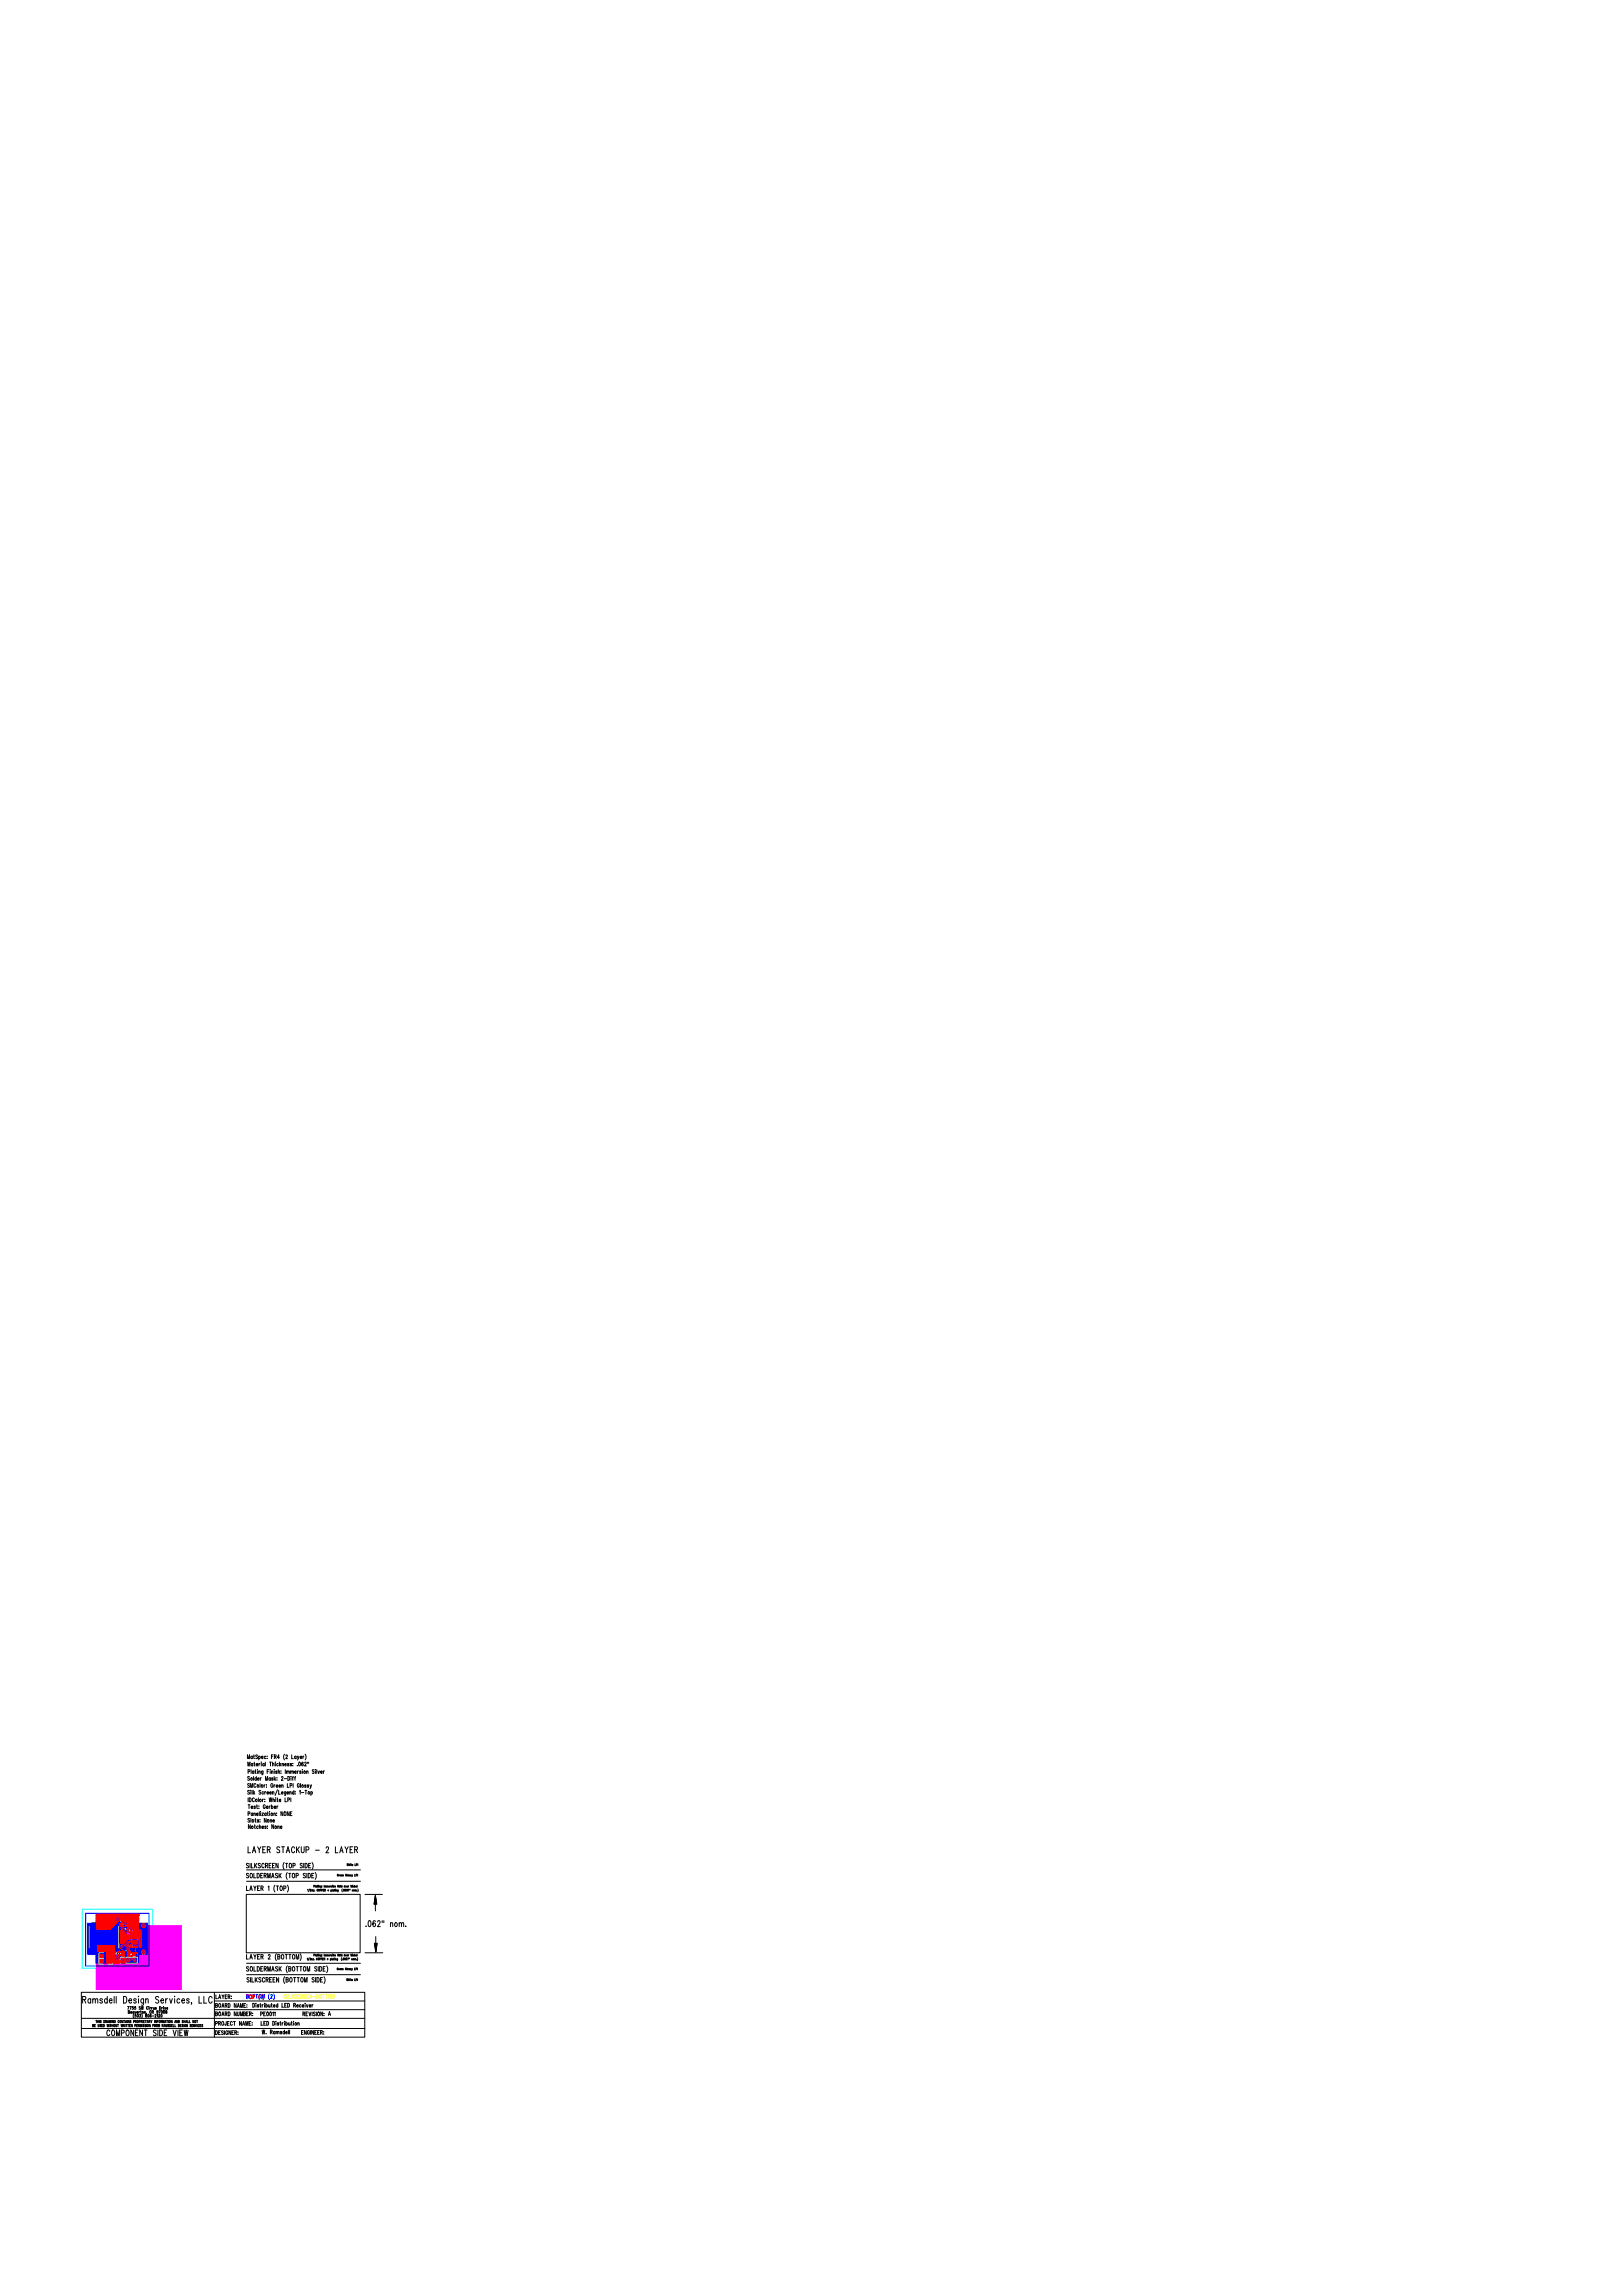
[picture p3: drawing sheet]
<svg xmlns="http://www.w3.org/2000/svg" width="210mm" height="297mm" viewBox="0 0 210 297" stroke-linecap="round" stroke-linejoin="round" font-family="sans-serif">
<defs><g id="words">
<text font-size="7.7" fill="#f00" x="10.6" y="253.6">J2</text>
<text font-size="3.8" fill="#f00" x="11.5" y="252">L1</text>
<text font-size="1.7" fill="#f00" x="16.1" y="249.4">U1</text>
<text font-size="1.6" fill="#f00" x="14" y="252.5" transform="rotate(-90 14 252.5)">L1x1</text>
<text font-size="1.3" fill="#f00" x="17" y="251.2">C3</text>
<text font-size="1.3" x="10.7" y="259.1">Ramsdell Design Services, LLC</text>
<g font-size="1.2">
<text x="32.1" y="240">LAYER STACKUP - 2 LAYER</text>
<text x="47.4" y="249.6">.062&quot; nom.</text>
</g>
<text font-size="1.1" fill="#f00" x="16.9" y="252.8">U2</text>
<text font-size="1.1" x="13.9" y="263.4">COMPONENT SIDE VIEW</text>
<g font-size=".9">
<text x="31.9" y="243.2">SOLDERMASK (TOP SIDE)</text>
<text x="31.9" y="241.9">SILKSCREEN (TOP SIDE)</text>
<text x="31.9" y="244.8">LAYER 1 (TOP)</text>
<text x="31.9" y="255.2">SOLDERMASK (BOTTOM SIDE)</text>
<text x="31.9" y="253.7">LAYER 2 (BOTTOM)</text>
<text x="32" y="256.7">SILKSCREEN (BOTTOM SIDE)</text>
</g>
<g font-size=".8" fill="#f00">
<text x="17.7" y="251.4" transform="rotate(-90 17.7 251.4)">C3x2</text>
<text x="12.8" y="254">C7</text>
<text x="12.8" y="253.3">C8</text>
<text x="15.5" y="253.9">J1</text>
<text x="15.7" y="253.1">C1</text>
</g>
<g font-size=".7">
<text x="32" y="227.5">MatSpec: FR4 (2 Layer)</text>
<text x="32" y="230.3">Solder Mask: 2-Diff</text>
<text x="32" y="231.2">SMColor: Green LPI Glossy</text>
<text x="32" y="232.1">Silk Screen/Legend: 1-Top</text>
<text x="32.1" y="228.5">Material Thickness: .062&quot;</text>
<text x="32.1" y="229.4">Plating Finish: Immersion Silver</text>
<text x="32.1" y="234">Test: Gerber</text>
<text x="32.1" y="233.1">IDColor: White LPI</text>
<text x="32.1" y="235.7">Slots: None</text>
<text x="32.1" y="234.9">Panelization: NONE</text>
<text x="32.1" y="236.6">Notches: None</text>
<text x="27.9" y="263.2">DESIGNER:</text>
<text x="27.9" y="259.7">BOARD NAME:</text>
<text x="27.9" y="260.8">BOARD NUMBER:</text>
<text x="27.9" y="262">PROJECT NAME:</text>
<text x="27.9" y="258.6">LAYER:</text>
<text x="32.7" y="259.7">Distributed LED Receiver</text>
<text x="33.7" y="260.8">PE0011</text>
<text x="33.8" y="262">LED Distribution</text>
<text x="33.9" y="263.1">W. Ramsdell</text>
<text x="39" y="263.2">ENGINEER:</text>
<text x="39.2" y="260.8">REVISION: A</text>
</g>
<g font-size=".7" fill="#800000">
<text x="15.4" y="248.7" transform="rotate(-90 15.4 248.7)">J2x10</text>
<text x="18.8" y="249.4" transform="rotate(-90 18.8 249.4)">J2x12</text>
<text x="18.8" y="252.9" transform="rotate(-90 18.8 252.9)">J2x11</text>
</g>
<g font-size=".7" fill="#f00">
<text x="17.1" y="249.3" transform="rotate(-90 17.1 249.3)">U1x31</text>
<text x="15.4" y="253.6" transform="rotate(-90 15.4 253.6)">J2x9</text>
<text x="31.9" y="258.6">TOP (1)</text>
</g>
<text font-size=".7" fill="#ff0" x="36.8" y="258.5">SILKSCREEN-BOTTOM</text>
<text font-size=".6" fill="#00f" x="18.5" y="249.6" transform="rotate(90 18.5 249.6)">WRR 09-17</text>
<g font-size=".6">
<text x="16.5" y="260">7755 SW Cirrus Drive</text>
<text x="16.6" y="260.5">Beaverton, OR 97008</text>
<text x="17.3" y="261">(503) 806-2120</text>
</g>
<g font-size=".5" fill="#808080">
<text x="14.9" y="248.7">10</text>
<text x="18.3" y="249.5">12</text>
<text x="15" y="253.7">9</text>
<text x="18.3" y="252.9">11</text>
</g>
<g font-size=".5" fill="#c0c0c0">
<text x="16.1" y="253.2" transform="rotate(-90 16.1 253.2)">C1x1</text>
<text x="16.9" y="253.2" transform="rotate(-90 16.9 253.2)">C1x2</text>
</g>
<g font-size=".4">
<text x="39.8" y="244.7">1/2oz. COPPER + plating (.0007&quot; nom.)</text>
<text x="40.6" y="244.2">Plating: Immersion Gold over Nickel</text>
<text x="43.6" y="242.7">Green Glossy LPI</text>
<text x="44.9" y="241.4">White LPI</text>
<text x="39.7" y="253.6">1/2oz. COPPER + plating (.0007&quot; nom.)</text>
<text x="40.6" y="253.1">Plating: Immersion Gold over Nickel</text>
<text x="43.6" y="254.8">Green Glossy LPI</text>
<text x="44.9" y="256.2">White LPI</text>
<text x="12" y="262.2">BE USED WITHOUT WRITTEN PERMISSION FROM RAMSDELL DESIGN SERVICES</text>
<text x="12.4" y="261.7">THIS DRAWING CONTAINS PROPRIETARY INFORMATION AND SHALL NOT</text>
</g>
<g font-size=".4" fill="#f00">
<text x="15.6" y="248.7">C5</text>
<text x="16.8" y="251.9">R6</text>
<text x="17.1" y="250">R3</text>
<text x="14.3" y="254" transform="rotate(-90 14.3 254)">C7x1</text>
<text x="14.6" y="253">R1 R5R2</text>
<text x="16.1" y="253.8" transform="rotate(-90 16.1 253.8)">J1x1</text>
</g>
<g font-size=".4" fill="#800000">
<text x="15.9" y="252" transform="rotate(-90 15.9 252)">J2x7</text>
<text x="15.9" y="250.5" transform="rotate(-90 15.9 250.5)">J2x3</text>
<text x="15.9" y="249.7" transform="rotate(-90 15.9 249.7)">J2x1</text>
<text x="16.7" y="251.6" transform="rotate(-90 16.7 251.6)">J2x6</text>
<text x="16.7" y="250.8" transform="rotate(-90 16.7 250.8)">J2x4</text>
<text x="16.7" y="250.1" transform="rotate(-90 16.7 250.1)">J2x2</text>
<text x="16.7" y="252.3" transform="rotate(-90 16.7 252.3)">J2x8</text>
<text x="16.8" y="253.8" transform="rotate(-90 16.8 253.8)">J1x2</text>
<text x="17.6" y="253.8" transform="rotate(-90 17.6 253.8)">J1x3</text>
<text x="18.3" y="252" transform="rotate(-90 18.3 252)">J2x13</text>
</g>
<text font-size=".4" fill="#c0c0c0" x="16.8" y="250">R4</text>
<g font-size=".3" fill="#f00">
<text x="15.6" y="249">C4</text>
<text x="15.6" y="249.3">C2</text>
<text x="17.1" y="253.1">C6</text>
</g>
<g font-size=".3" fill="#808080">
<text x="15.7" y="249.7">1</text>
<text x="15.7" y="252">7</text>
<text x="16.5" y="250.1">2</text>
<text x="16.5" y="250.8">4</text>
<text x="16.5" y="251.6">6</text>
<text x="18.4" y="251" transform="rotate(-90 18.4 251)">13</text>
<text x="15.8" y="253.8">1</text>
<text x="16.5" y="252.3">8</text>
<text x="16.6" y="253.8">2</text>
<text x="17.3" y="253.8">3</text>
</g>
</g></defs>
<path d="M12.4 249.1h11.1v8.3h-11.1z" fill="#f0f"/>
<g fill="none" stroke="#000" stroke-width=".13">
<path d="M10.5 257.8h36.7v5.8h-36.7zM27.7 258.9h19.5M27.7 257.8v5.8M27.8 260h19.4M31.9 245.1h14.7v7.5h-14.7zM31.9 243.4h14.7M31.9 241.9h14.7M31.9 254h14.7M31.9 255.5h14.7M35.6 243.9a.76 .76 0 0 0 0 .9M35.8 252.8a.76 .76 0 0 0 0 .8M36.8 241a.76 .76 0 0 0 0 .8"/>
<path d="M36.8 255.7a.76 .76 0 0 0 0 .9M37.2 242.3a.76 .76 0 0 0 0 .8M37.2 254.3a.76 .76 0 0 0 0 .9M37.2 243.9a.76 .76 0 0 1 0 .9M38.8 252.8a.76 .76 0 0 1 0 .8M40.4 241a.76 .76 0 0 1 0 .8M40.8 242.3a.76 .76 0 0 1 0 .8M41.9 255.7a.76 .76 0 0 1 0 .9M42.3 254.3a.76 .76 0 0 1 0 .9M47.2 252.6h2.3M47.2 245.1h2.3M48.4 251.4h.4l-.2 1.1z"/>
<path d="M48.5 251.4h.3l-.2 1.1zM48.5 251.5h.2l-.1 .9zM48.6 251.5h.1l-.1 .8zM48.6 245.2v2M48.6 245.5v.7h-.1zM48.6 245.5l.1 .7h-.2zM48.6 245.4l.1 .9h-.2zM48.6 245.3l.1 1h-.3zM48.6 245.2l.2 1.2h-.4zM48.6 251.6h.1l-.1 .6zM48.6 250.5v2M10.5 261.1h36.7"/>
<path d="M10.5 262.4h36.7"/>
</g>
<path d="M34.9 257.9a.64 .64 0 0 0 0 .8M35 258.2v-.1a.11 .11 0 0 1 .2 0 .11 .11 0 0 1 0 .1l-.2 .3h.2M35.4 257.9a.64 .64 0 0 1 0 .8" fill="none" stroke="#00f" stroke-width=".13"/>
<g fill="#f00">
<path d="M13 253.5h.4v.5h-.4z"/>
<path d="M13 252.8h.4v.4h-.4z"/>
</g>
<use href="#words"/>
</svg>
